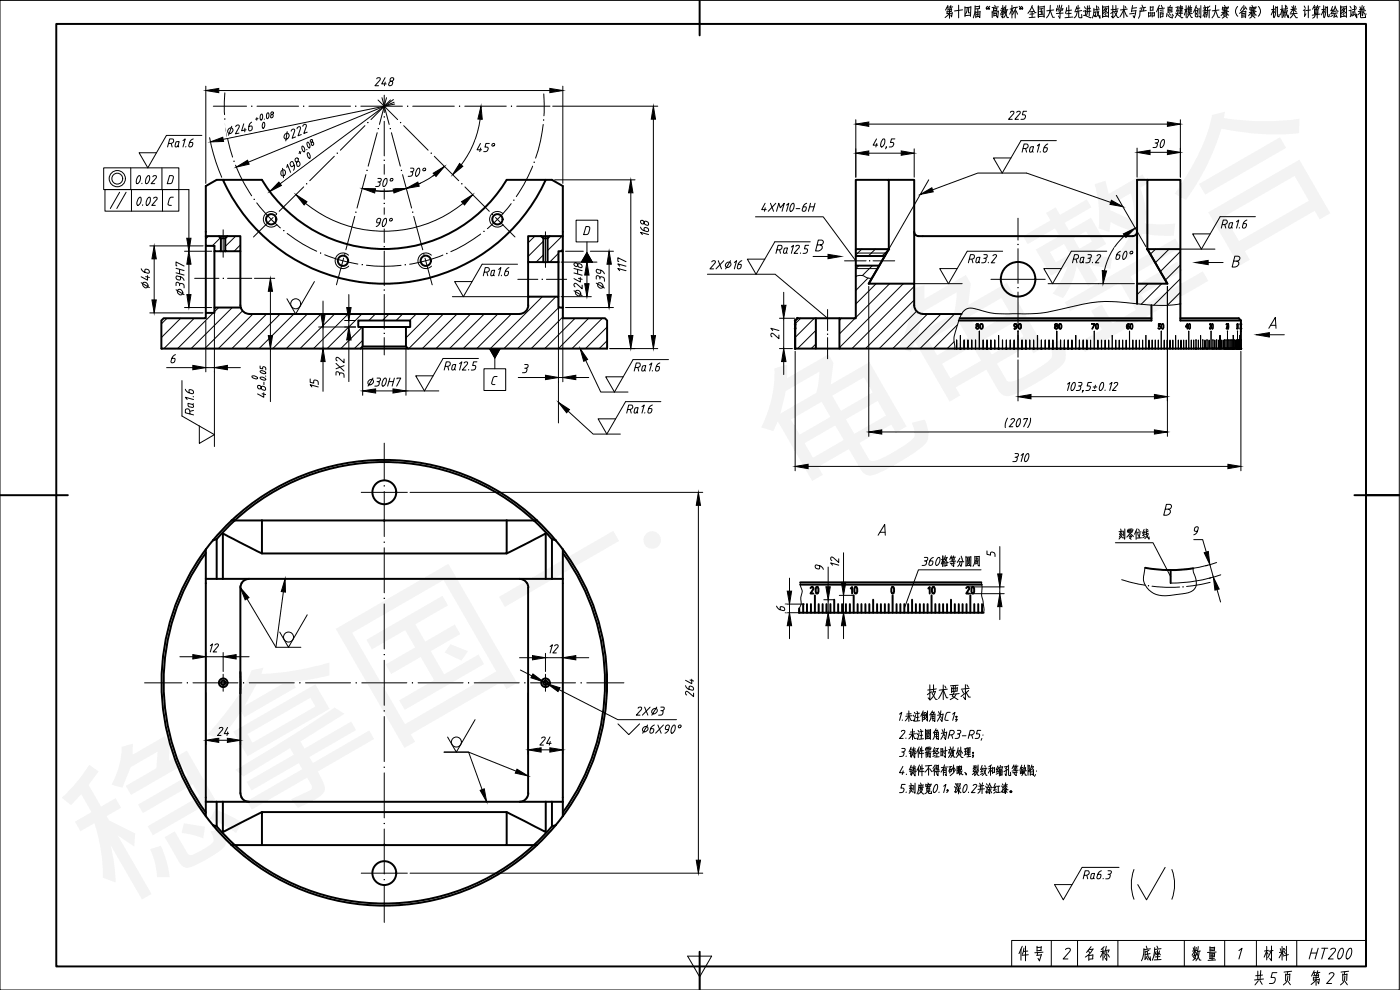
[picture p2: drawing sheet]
<svg xmlns="http://www.w3.org/2000/svg" width="420mm" height="297mm" viewBox="0 0 420 297" stroke-linecap="round" stroke-linejoin="round" font-family="sans-serif">
<defs><g id="words">
<text font-size="47.6" x="33.1" y="270.5" transform="rotate(-30 33.1 270.5)">稳拿国一·龟龟整合</text>
<text font-size="34.4" x="326" y="279.4">( )</text>
<g font-size="8.4">
<text x="276.9" y="211.3">技术要求</text>
<text x="304.4" y="289.6">件 号</text>
<text x="341.5" y="289.6">底座</text>
<text x="378.2" y="289.6">材 料</text>
</g>
<g font-size="7.9">
<text x="324.6" y="289.3">名 称</text>
<text x="356.7" y="289.6">数 量</text>
</g>
<g font-size="7.5">
<text x="282.6" y="6.7">第十四届“高教杯”全国大学生先进成图技术与产品信息建模创新大赛（省赛） 机械类 计算机绘图试卷</text>
<text x="111.1" y="57.5">30°</text>
<text x="121" y="54.7">30°</text>
<text x="182.7" y="88.2" transform="rotate(-90 182.7 88.2)">39</text>
<text x="240.6" y="180.3">20</text>
<text x="252.2" y="180.3">10</text>
<text x="263.5" y="180.3">0</text>
<text x="275.5" y="180.3">10</text>
<text x="287.5" y="180.3">20</text>
</g>
<g font-size="6.6">
<text x="334.4" y="163">刻零位线</text>
<text x="275.5" y="171.1">360格等分圆周</text>
<text x="391.6" y="288.9">HT200</text>
</g>
<g font-size="5.7">
<text x="289.3" y="80.1">Ra3.2</text>
<text x="320.7" y="80.1">Ra3.2</text>
<text x="175.7" y="90" transform="rotate(-90 175.7 90)">24H8</text>
<text x="189.8" y="215.9">2X 3</text>
<text x="191.6" y="221.2">6X90°</text>
<text x="323.8" y="264.9">Ra6.3</text>
</g>
<g font-size="5.3">
<text x="49" y="45.2">Ra1.6</text>
<text x="365.1" y="69.5">Ra1.6</text>
</g>
</g></defs>
<g fill="none" stroke="#000" stroke-width=".59">
<path d="M66.9 54h11.7a42.9 42.9 0 0 0 73.5 0h11.7a53.2 53.2 0 0 1-48.5 31.1 53.2 53.2 0 0 1-48.4-31.1zM66.9 54h-1.9l-3.2 1.8v15.1M163.8 54h1.9l3.2 1.8v15.1M266.7 54h7.7v31.1M344.3 54h-3.1v31.1M61.8 70.9h3.9l.6 .6v3.9h-2v-1.6h-2.5zM61.8 73.8v20.1M64.3 75.4v16.9M65.7 70.9h2.5M66.3 75.4h1.3M66.3 71.5h1.3M67.6 71.5l.6-.6h3.9v4.5h-4.5z"/>
<path d="M72.1 75.4l.1 16.9h-7.9v1.6h-2.5v1.6h-12.7l-.7 .7v8.4h59.8l.6-.6v-5.9h-1.3v-1.9h15.6v1.9h-1.3v5.9l.7 .6h59.7v-8.4l-.6-.7h-12.7v-3.2h-1.3v-3.3h-9.1v2.6M158.5 78.6v10.4M158.5 70.9h3.9l.7 .6v7.1h-4.6zM162.4 70.9h2.6M163.1 78.6h1.2M163.1 71.5h1.2M164.3 71.5l.7-.6h3.9v4.5h-1.3v3.2h-3.3zM167.6 78.6v10.4M168.9 75.4v16.9M256.8 74.7v-20.7h9.9v20.7l-6 10.4M256.8 76.8h8.7M256.8 79.7h7.1"/>
<path d="M274.4 69.5l.5 1.1a2.3 2.3 0 0 0 2 .3h61.8a2.48 2.48 0 0 0 2-.3l.5-1.1M354.2 74.7v-20.7h-9.9v20.7l6.1 10.4M72.3 92.2a2.6 2.6 0 0 0 2.5 2M74.8 94.2h81.1M108.8 98.1h13M158.5 91.6a2.6 2.6 0 0 1-2.6 2.6M238.6 96.2l.7-.7h5.6v9.1h-6.3zM238.6 96.2v8.4M238.6 97.3v1.3zM239.3 95.5l-.7 .7M244.9 95.5h7M260.7 85.1h13.7v6.5a2.6 2.6 0 0 0 2.6 2.6"/>
<path d="M260.7 85.1l6-10.4h-9.9v20.8h-4.9v9.1h109.7M276.9 94.2h11.7M288 95.5h57.6M341.2 91.2v-6.1h9.2l-6.1-10.4h9.9v21.5h18.2M345.6 91.6v4.6h-57.9M354.2 95.5h17.6l.6 .7M372.4 98.7v5.9h-10.7M372.4 97.1v.2M372.4 97.1v1.6v-.1M372.4 97.3v1.3M372.4 96.2v.9M108.2 104.6h14.3"/>
<path d="M108.8 104h13M244.9 104.6h7M361.6 104.6h.1M69.5 156.2h45.8M69.5 156.2l-5.6 5.9M69.5 156.2a66.9 66.9 0 0 1 91.7 0M78.6 156.2v9.9h73.5v-9.9M115.3 156.2l.1 .1zM115.4 156.2h45.8M161.2 156.2l5.6 5.9M61.8 164.8v80.1M61.8 173.7h107.1"/>
<path d="M61.8 165.9a66.2 66.2 0 0 0 0 77.9M61.8 164.8a66.9 66.9 0 0 0 0 80.1M63.9 162.1l-2.1 2.7M65 161.8v11.9M72.1 176.3v61.7M72.5 175l-.3 1.3M74.8 173.7l-1.3 .3-1 1M78.6 166.1l-11.7-6.1v13.7M152.1 166.1l11.7-6.1v13.7M155.9 173.7a2.71 2.71 0 0 1 2.6 2.6M158.5 176.3v61.7M165.7 161.8v11.9"/>
<path d="M166.8 162.1l2.1 2.7M166.8 162.1l-1.1-.3a66.2 66.2 0 0 0-100.7 0l-1.1 .3M168.9 164.8a66.9 66.9 0 0 1 0 80.1M168.9 165.9a66.2 66.2 0 0 1 0 77.9M168.9 164.8v80.1M240.2 174.7h54.3M240.2 175.4h54.4M244.6 178.6v5.2M250.4 179.9v3.9M256.2 178.6v5.2M262 179.9v3.9M267.9 178.6v5.2"/>
<path d="M273.7 179.9v3.9M279.6 178.6v5.2M285.4 179.9v3.9M291.2 178.6v5.2M343.7 170.4a42.9 42.9 0 0 0 14.4 .1M351.3 171.1v3.8M239.7 183.8h55.5M239.9 182.5v1.3M241 181.3v2.5M242.2 181.3v2.5M243.4 181.3v2.5M245.7 181.3v2.5"/>
<path d="M246.9 181.3v2.5M248 181.3v2.5M249.2 181.3v2.5M251.5 181.3v2.5M252.7 181.3v2.5M253.9 181.3v2.5M255.1 181.3v2.5M257.4 181.3v2.5M258.5 181.3v2.5M259.7 181.3v2.5M260.9 181.3v2.5M263.2 181.3v2.5"/>
<path d="M264.4 181.3v2.5M265.6 181.3v2.5M266.7 181.3v2.5M269.1 181.3v2.5M270.2 181.3v2.5M271.4 181.3v2.5M272.5 181.3v2.5M274.9 181.3v2.5M276.1 181.3v2.5M277.2 181.3v2.5M278.4 181.3v2.5M280.7 181.3v2.5"/>
<path d="M281.9 181.3v2.5M283 181.3v2.5M284.2 181.3v2.5M286.6 181.3v2.5M287.7 181.3v2.5M288.9 181.3v2.5M290.1 181.3v2.5M292.4 181.3v2.5M293.6 181.3v2.5M294.7 181.3v2.5M72.1 201.6v6.5M72.2 238l.3 1.3"/>
<path d="M72.5 239.3l1 1 1.3 .3M158.5 238a2.64 2.64 0 0 1-2.6 2.6M61.8 240.6h107.1M61.8 244.9l2.1 2.7M63.9 247.6l1.1 .3a66.2 66.2 0 0 0 100.7 0l1.1-.3M65 240.6v7.3M66.9 240.6v9.1l11.7-6M69.5 253.6h9.1M115.3 253.6h-36.7v-9.9h73.5v9.9l-36.8-.2 .1 .2M152.1 253.6h9.1M163.8 240.6v9.1l-11.7-6M165.7 240.6v7.3"/>
<path d="M166.8 247.6a66.9 66.9 0 0 1-102.9 0M168.9 244.9l-2.1 2.7"/>
<circle cx="81.4" cy="65.8" r="1.55"/>
<circle cx="102.9" cy="78.2" r="1.55"/>
<circle cx="127.8" cy="78.2" r="1.55"/>
<circle cx="149.3" cy="65.8" r="1.55"/>
<circle cx="305.5" cy="83.8" r="5.2"/>
<circle cx="115.3" cy="147.7" r="3.6"/>
<circle cx="67" cy="204.9" r="1.29"/>
<circle cx="67" cy="204.9" r=".66"/>
<circle cx="163.7" cy="204.9" r="1.29"/>
<circle cx="163.7" cy="204.9" r=".66"/>
<circle cx="115.3" cy="262" r="3.6"/>
</g>
<g fill="none" stroke="#000" stroke-width=".3">
<path d="M0 .1h419.9v296.9h-419.9zM61.8 25.9v29.1M65.7 27.2h99.3M68.6 38.7l.2-.2a.78 .78 0 0 1 1.2 .3 .78 .78 0 0 1-.6 1.1 .74 .74 0 0 1-1.1-.2 .74 .74 0 0 1 .3-1zM69.6 37.9l-1 2.7M70.7 38l.5-.5 .6 .2-.1 .6-1 1.9 1-.3M73.2 37.2l-.7 2 1.4-.3M73.5 38.5l-.1 1.1M75.5 36.6l-.3 .3a2.36 2.36 0 0 0-.5 2.3h.4l.6-.5-.1-.9-.8 .1M77.1 35.3l-.1 .8M77.4 35.6l-.7 .2M78.3 34.4l.2-.2a1.05 1.05 0 0 1-.3 1.8l-.1-.9z"/>
<path d="M79 36.8l.1-.1a1.02 1.02 0 0 1-.3 1.7l-.1-.8zM79.3 35.7v.1M80.2 33.9h.2a.99 .99 0 0 1-.3 1.6l-.1-.8zM81.4 33.7l-.1 .5a.53 .53 0 0 1 .7 .6 .53 .53 0 0 1-.8 .4 .8 .8 0 0 1 .7-1l.1-.6zM86.2 39.5l-.4 2.8M87.4 39.4l.4-.6h.5l.1 .6-.7 2.1 1-.4M89.2 38.6l.3-.5h.6l-.6 2.7 .9-.4M90.9 37.9l.4-.5h.6v.6l-.7 2 1-.3M113.1 23.7l.5-.4 .5 .3-.1 .5-1.5 1.6h1.1M115.6 23.3l-1 1.9h1.3M115.6 24.6l-.2 1.1M117.3 23.4l-.2 .7 .5 .4a.72 .72 0 0 1 0 1 .72 .72 0 0 1-1 0 1.16 1.16 0 0 1 1.3-1.3l.3-.7z"/>
<path d="M118.1 29.9l-34 25.2M118.3 30.7l-43.8 18M118.4 31.2l-51.4 10.6M144.1 35.8a29.2 29.2 0 0 1-5.7 13.7M165.9 31.9h31.5M168.9 25.9v29.1M196.1 35.8v64.9M256.8 35.9v17.3M260.7 37.2h89.7M303.2 33.7l.6-.3 .5 .2-.2 .6-1.4 1.6h1.1M305.1 33.7l.5-.3 .6 .2v.4l-1.6 1.8h1M308.1 33.4h-1l-.3 1h.7l.3 .6-.5 .8h-.9"/>
<path d="M354.2 35.9v17.3M31.1 50.4h22.6v6.5h-22.6zM31.5 56.9h22.2v6.5h-22.2zM35.9 57.7l-2.8 4.9M37.8 57.7l-2.7 4.9M39.2 50.4v6.5M39.5 56.9v6.5M41.6 52.7h.2a1.62 1.62 0 0 1-.4 2.4h-.2a1.15 1.15 0 0 1-.1-1.7zM41.7 59.4l.3-.2a1.62 1.62 0 0 1-.4 2.3l-.2 .1a1.54 1.54 0 0 1 .3-2.2zM42.6 55l-.1 .1M44.2 52.9l.5-.2a1.8 1.8 0 0 1-.8 2.4 1.69 1.69 0 0 1 .3-2.2zM44.6 59.3l.3-.1a1.81 1.81 0 0 1-.8 2.4 1.92 1.92 0 0 1 .5-2.3z"/>
<path d="M45.9 53l.5-.3 .5 .2-.1 .6-1.5 1.6h1.1M46.1 59.5l.5-.3 .6 .3-.1 .3-1.5 1.8h1M48.6 50.4v6.5M48.8 56.9v6.5M50.9 52.7l1.1 .2-.3 1.7-.4 .5h-1.1zM52 59.2l-.9 .1-.7 1.9 .3 .3 .7 .1M53.7 56.9h3v14.6M62.9 41.3l1.9 7.2 1.7 4.7M84.4 51.4l.3-.3a.84 .84 0 0 1 1 .5 .84 .84 0 0 1-.4 1 .79 .79 0 0 1-1-.2 .79 .79 0 0 1 .1-1zM84.8 50.5l.3 2.8M85.6 40.2l.3-.2a.78 .78 0 0 1 .9 .5 .78 .78 0 0 1-.4 1 .77 .77 0 0 1-1.1-.1 .77 .77 0 0 1 .3-1.2zM86.1 50.2l.2-.8 .9 2.3"/>
<path d="M88.3 49.6l-.7 .4-.6-.7 .5-.8 .4 .2a2 2 0 0 1 .2 2.4M88.6 47.6a.63 .63 0 0 0 .1 .9 .63 .63 0 0 0 .9-.1 .75 .75 0 0 1 .5 .9 .75 .75 0 0 1-.9 .6 1.15 1.15 0 0 1 .3-1.7l-.2-.8zM89.9 45.4l.3 .7M90.3 45.5l-.6 .5M90.7 43.9a.99 .99 0 0 1 .4 1.6l-.5-.9zM92.1 44.8v.1M92.2 42.7a1.03 1.03 0 0 1 .5 1.7l-.5-1zM92.3 45.8a1.06 1.06 0 0 1 .5 1.7l-.6-.9zM93.2 42a.44 .44 0 0 0 0 .6 .44 .44 0 0 0 .7 0 .56 .56 0 0 1 .3 .6 .56 .56 0 0 1-.5 .4 .73 .73 0 0 1 .1-1.2l-.2-.5zM133.4 49.9a25.6 25.6 0 0 1-24.7 6.6M144.2 43l-1 1.9h1.3M144.3 44.4l-.3 1.1"/>
<path d="M146.9 43h-1.1l-.3 1.1h.7l.3 .5-.3 .7-1 .2M147.7 43.3a.41 .41 0 0 1 .7-.2 .41 .41 0 0 1-.2 .7l-.5-.1zM166.5 54h24.1M189.3 57.9v42.8M260.7 46h9.8M263.1 41.7l-1.1 1.8h1.4M263.1 43l-.3 1.1M265 41.7h.3a1.74 1.74 0 0 1-.8 2.4 2.11 2.11 0 0 1 .5-2.4zM266 44.2v-.2l-.2 .6M268.6 41.7h-1.1l-.2 1h.6l.3 .6-.5 .7-.8 .1M274.4 44.6v8.6M278.7 54l-12 20.7"/>
<path d="M279.9 57l13.6-5.1h14.6l25.2 8.8M335 58.6l8.9 15.4M341.2 44.4v8.8M345.1 45.7h5.3M346.7 42.9l.6 .2-.1 .8a.93 .93 0 0 1-1.2 .4M346.7 41.9h.7a.58 .58 0 0 1 .2 .7 .58 .58 0 0 1-.6 .3M348.8 42.1l.3-.2a1.62 1.62 0 0 1-.4 2.3l-.2 .1a1.15 1.15 0 0 1-.1-1.7zM42.8 61.5v.1M45 73.8h16M46.3 77.7v12.3M53.1 79.8l-.3-.1v-1.1l2.4 1.2M55.4 75.4h8.1"/>
<path d="M56.7 79.3v9.1M62.6 70.9l-.8 .8M66.2 71.3l-2.5 2.5M66.3 75.3l-.1 .1M67 68.9v8.3M70.7 70.9l-3.1 3M72.1 73.5l-1.8 1.9M83 64.1a2.35 2.35 0 0 0-3.3 0 2.35 2.35 0 0 0 .1 3.4 2.35 2.35 0 0 0 3.3-.1M91.7 61a37.6 37.6 0 0 0 47.3 0M104.6 76.6a2.35 2.35 0 0 0-3.3 0 2.35 2.35 0 0 0 0 3.3 2.35 2.35 0 0 0 3.3-.1M114 66.9l-.8-.1v-.9a.63 .63 0 0 1 1.1-.1v.1a2.07 2.07 0 0 1-1.4 2.1M115.3 65.7l.5-.2a1.81 1.81 0 0 1-.8 2.5 1.76 1.76 0 0 1 .3-2.3z"/>
<path d="M117 65.7l.1-.1a.39 .39 0 0 1 .6 .1 .39 .39 0 0 1-.2 .6l-.5-.1zM129.4 76.6a2.35 2.35 0 0 0-3.3 0 2.35 2.35 0 0 0 .1 3.3 2.35 2.35 0 0 0 3.3-.1M150.9 64.1a2.35 2.35 0 0 0-3.3 0 2.35 2.35 0 0 0 .1 3.4 2.35 2.35 0 0 0 3.3-.1M160.5 70.9l-2 1.9M163.1 76.5l-2.2 2.1M163.1 72.4l-4.6 4.5M163.7 69.5v10.7M167.6 76.2v50.7M167.6 76l-2.6 2.6M168.4 78.6h10.8M168.7 70.9l-4.4 4.3M168.9 76.2v38.3"/>
<path d="M168.9 74.7l-.7 .7M169.7 75.4h5.3M172.9 66.1h6.5v6.5h-6.5zM176.1 75.8l1.7 2.8h-3.3zM176.1 72.6v3.2M177.2 75.4h6.9M185.7 78.5l-.3-.1v-1.1l2.5 1.2M186 79.9l-.6-.7 2.5 .7M192.2 68.1l.2 .4a2.39 2.39 0 0 0 2.1 .9l.1-.7-.8-.4-.4 .1-.1 .8M192.3 66.2a.64 .64 0 0 0 .4 1 .64 .64 0 0 0 .8-.8 .8 .8 0 0 1 .9 .2 .8 .8 0 0 1 .1 .9 1.1 1.1 0 0 1-1.3-1.1l-.4-.3zM192.8 70.4l-.6-.7 2.4 .7M213.6 78.6l.6-.4 .5 .3-1.6 2.2h1.1"/>
<path d="M215.6 78.2l.9 2.5M217.2 78.2l-2.3 2.5M217.9 79a.76 .76 0 0 1 1.3-.2 .76 .76 0 0 1-.3 1.2 .71 .71 0 0 1-1 .1 .71 .71 0 0 1 0-1.1zM219.2 78.2l-1.4 2.5M220.4 78.8l.7-.6-.7 2.5M222.6 78.2l-.3 .1a2.31 2.31 0 0 0-1 2.2l.2 .2a.81 .81 0 0 0 .8-.5 .81 .81 0 0 0-.1-.9h-.6M226.7 65.1h20.4l9.7 13.2M229.6 61l-1 1.9h1.4M229.7 62.3l-.3 1.1M231.2 61l1 2.4M232.8 61l-2.3 2.4M233 63.4l.7-2.4 .5 1.3 1.2-1.3-.7 2.4"/>
<path d="M236.1 61.5l.6-.5-.6 2.4M237.7 61.2l.3-.2a1.62 1.62 0 0 1-.4 2.4h-.2a1.49 1.49 0 0 1 .3-2.2zM238.9 62.6h1.1M242.1 61l-.3 .1a2.39 2.39 0 0 0-1 2.2l.9-.1 .3-.6-.1-.5-.8-.1M243 62h1.3M243.2 61l-.6 2.4M244 76.9h4.5M244.6 61l-.7 2.4M245.3 73.5h1.1a.73 .73 0 0 0 .7-.7 .73 .73 0 0 0-.6-.8h-.9l-.8 3.3a1.82 1.82 0 0 0 2-.8v-.6l-.6-.4M256.8 75.9h9.2M257.7 79.7l-.9 .9h6.6M258.6 74.7l-1.8 1.8"/>
<path d="M261.8 79.7l-3 3M262.7 74.7l-2.1 2.1M266.7 74.9l-2 1.9M336.3 75.4l-.4 .2a2.18 2.18 0 0 0-1 2.1l.3 .1a.81 .81 0 0 0 .8-.4 .81 .81 0 0 0-.2-.9h-.6M337.5 75.6l.4-.2a1.49 1.49 0 0 1-.8 2.4 2.18 2.18 0 0 1 .4-2.2zM337.5 70.7a19.6 19.6 0 0 0-6.1 10.5M339.2 75.6l.1-.1a.39 .39 0 0 1 .6 .1 .39 .39 0 0 1-.2 .5h-.6zM346.8 74.7l-1.6 1.6M350.9 74.7l-4.2 4.2M354.2 74.7h10.4M354.2 75.5l-6 6M354.2 79.5l-4.5 4.6"/>
<path d="M362.6 78.8h4.5M370.3 78.3h1.1a.78 .78 0 0 0 .7-.5 .78 .78 0 0 0-.2-.8l-1.3-.1-.8 3.2 1.1-.1a1.02 1.02 0 0 0 .7-1.5l-.4-.2M42.4 80.6l.1 .4a2.27 2.27 0 0 0 2.2 .9l.1-.2a.81 .81 0 0 0-.4-.8 .81 .81 0 0 0-.9 .1v.6M42.4 84.8l2.4 1.5M42.9 84.9a.88 .88 0 0 1 1.4 .2 .88 .88 0 0 1-.6 1.3l-.8-.7zM43.7 83l1.1 .3M44.3 82.7v1.4l-1.9-1.1M45 93.9h16M50.1 95.5l-1.7 1.7M52.8 86.9l2.4 1.5M52.8 80.5l2.4 .7M52.8 81.9l2.4 .6"/>
<path d="M53.5 86.9a.89 .89 0 0 1 1.2 .4 .89 .89 0 0 1-.5 1.2 .98 .98 0 0 1-.9-.6 .98 .98 0 0 1 .2-1zM53.9 85.4a.57 .57 0 0 0-.4-.7 .57 .57 0 0 0-.7 .3v.7M53.9 80.8v1.3M53.9 85.7l.3-.7 .7 .2 .3 .3v.9M54.2 83.1l-.2 .9-.8-.1a.65 .65 0 0 1-.1-1.1h.1a2.07 2.07 0 0 1 2 1.3M54.2 95.5l-5.8 5.8M55.4 92.3h8.1M58.3 95.5l-9.1 9.1M61.8 96.3v15.3M64 93.9l-10.7 10.7M64.3 93.1v40.9M65.6 92.3l-1.3 1.2"/>
<path d="M69.7 92.3l-12.3 12.3M72.8 93.3l-11.3 11.3M75.9 94.2l-10.4 10.4M76.4 83.5h6.1M80 94.2l-10.4 10.4M81.2 87.4v13.3M84.1 94.2l-10.4 10.4M88.2 94.2l-10.4 10.4M92.2 94.2l-10.3 10.4M95.6 98.1h11.1M96.4 94.2l-10.5 10.4M96.9 90.3v3.9"/>
<path d="M96.9 98.1v6.5M100.4 94.2l-10.4 10.4M103.4 96.2h3.3M104.5 94.2l-10.4 10.4M104.7 88.4v3.9M104.7 96.2v1.9M108.6 94.2l-10.4 10.4M108.8 98.1l-6.5 6.5M112.6 94.2l-1.9 2M116.8 94.2l-2 2M120.8 94.2l-1.9 2M124.9 94.2l-2 2"/>
<path d="M129 94.2l-7.2 7.2M133.1 94.2l-10.4 10.4M135.8 89h22.7M137.2 94.2l-10.5 10.4M141.2 94.2l-10.3 10.4M145.3 94.2l-10.4 10.4M149.4 94.2l-10.4 10.4M153.5 94.2l-10.4 10.4M158.7 89l-.2 .2M162.8 89l-15.6 15.6M166.8 89l-15.5 15.6M167.7 92.3l-12.4 12.3"/>
<path d="M168.4 89h9.1M168.9 95.1l-9.5 9.5M169.7 92.3h14.4M172.6 95.5l-9.1 9.1M176.7 95.5l-9.1 9.1M180.8 95.5l-9.1 9.1M182.2 98.1l-6.5 6.5M186 81.2l-.6-.7 2.5 .7M212.3 82.3h20.3l15.8 13.2M231.9 99.2l-.5-.7 2.4 .7M233.9 95.5h4.6M235.2 87.7v3.9"/>
<path d="M235.2 95.5v9.1M240.3 95.5l-1.7 1.6M244.4 95.5l-5.8 5.7M244.9 99.1l-5.5 5.5M252.5 95.5l-.6 .6M256.6 95.5l-4.7 4.7M256.8 82.9l1.3-.3 1.2 .2a2.97 2.97 0 0 0 2.4 .7M257 82.9l-.2 .1M260.5 83.4l-3.7 3.8M260.7 85.9v45M262.9 85.1l-6.1 6.1M267 85.1l-10.2 10.2"/>
<path d="M271.1 85.1l-19.2 19.2M274.4 85.1h14.4M274.4 85.9l-18.7 18.7M274.4 90l-14.6 14.6M275.1 93.4l-11.2 11.2M278.3 94.2l-10.4 10.4M282.4 94.2l-10.4 10.4M286.5 94.2l-10.4 10.4M287.4 97.4l-7.2 7.2M293 97.2a.45 .45 0 0 1 .7 0 .45 .45 0 0 1-.1 .7 .5 .5 0 0 1 .2 .7 .5 .5 0 0 1-.8 0 .5 .5 0 0 1 .1-.7l-.2-.4zM293.2 97.9l-.3 .4 .5 .4M293.2 97.9l-.1 .5 .3 .2"/>
<path d="M293.2 97.9l.5 .3-.1 .3-.2 .1 .3-.3zM293.4 97.1l-.5 .2 .3 .6M293.4 97.2l.3 .3-.2-.3-.4 .3 .4 .3M293.7 97.5l-.2 .3zM293.9 99.4l.1 5.2M293.9 99.4v5.2zM294.2 97.3l.1-.2a.78 .78 0 0 1 .8 .8 .78 .78 0 0 1-.8 .8l-.2-.4zM294.6 97.3l.3 .1v.5M294.6 97.1a.96 .96 0 0 0 0 1.6M294.9 97.9l-.2-.6a.68 .68 0 0 0-.5 .6 .68 .68 0 0 0 .4 .7M294.9 97.9v.5l-.3 .2zM297.4 83.8h16.3"/>
<path d="M304.4 97.2l.2-.1a.83 .83 0 0 1 .7 .9 .83 .83 0 0 1-.9 .7v-.2l.6-.1 .1-.4a.53 .53 0 0 1-.7-.1 .53 .53 0 0 1 0-.7zM304.4 98.5l.2 .2M304.8 97.3l.2 .1M304.8 97.1a.55 .55 0 0 0-.5 .5 .55 .55 0 0 0 .5 .6M305 97.4l.1 .4zM305 97.4a.33 .33 0 0 0-.5 0 .33 .33 0 0 0 .1 .5h.5h-.3M305.1 98l-.5 .6M305.1 97.8h.1M305.5 97.6v.6M305.6 97.3l.2-.2a.78 .78 0 0 1 .7 .8 .78 .78 0 0 1-.7 .8l-.3-.4zM305.8 97.4v1l.2 .2-.2-.2zM306 97.1a.96 .96 0 0 1 0 1.6"/>
<path d="M306 97.3l-.2 .1 .1-.1a.66 .66 0 0 1 .5 .6 .66 .66 0 0 1-.4 .7M314.5 85.1h25.9M316.5 97.3a.47 .47 0 0 1 .7-.2 .47 .47 0 0 1 0 .8 .5 .5 0 0 1 .1 .7 .5 .5 0 0 1-.7 0 .5 .5 0 0 1 .1-.7zM316.6 98.3l.3 .3zM316.6 98.3l.2-.4 .3 .1 .1 .4-.3 .2M316.7 97.4l.5-.1-.1 .5-.4-.2zM316.8 97.9l-.1 .4M316.9 97.2l-.2 .3 .3 .3M316.9 97.1l.5 .2-.2 .6 .3 .4-.6 .4M317.1 99.4h.1M317.2 99.4l-.1 5.2zM317.8 97.3l.1-.2a.82 .82 0 0 1 .8 .8 .82 .82 0 0 1-.6 .8l-.4-.4z"/>
<path d="M317.8 97.9l.3 .7-.2-.2zM317.9 97.4l-.1 .5zM317.9 97.4l.1-.1a.66 .66 0 0 1 .5 .6 .66 .66 0 0 1-.4 .7M318.1 97.3l-.2 .1M318.1 97.1a.96 .96 0 0 1 0 1.6M327.6 97.1h.9l-.6 1.6h-.2l.7-1.4h-.8zM328.4 99.4h.1M328.4 99.4v5.2M328.5 97.1l-.7 1.6M328.5 97.4h.1M328.9 97.9l.2-.6a.8 .8 0 0 1 0 1.3M328.9 97.9l.2 .7"/>
<path d="M328.9 97.9l.3 .7M329 97.1a.83 .83 0 0 1 .7 .8 .83 .83 0 0 1-.5 .8l-.4-.4zM329.2 97.3l-.3 .6M329.2 97.1a1 1 0 0 1 0 1.6M338.2 97.9l.1 .6-.1-.6M338.2 97.4l.6-.3v.2l-.4 .1-.2 .4 .2-.1a.48 .48 0 0 1 .6 .3 .48 .48 0 0 1-.3 .6 .48 .48 0 0 1-.6-.2zM338.5 97.9h-.3a.34 .34 0 0 1 .5 .2 .34 .34 0 0 1-.4 .4l.2 .1M338.5 97.7a.56 .56 0 0 1 .4 .5 .56 .56 0 0 1-.4 .5M338.7 97.1l.1 .2M338.7 97.3l-.4 .1-.1 .4M338.8 97.1h.1M339 99.4h.1"/>
<path d="M339 99.4v5.2M339.3 97.3h.2a.8 .8 0 0 1 0 1.3l-.2-.2zM339.3 97.1a.84 .84 0 0 1 .8 .8 .84 .84 0 0 1-.5 .8l-.5-.4zM339.5 97.1a1.06 1.06 0 0 1 0 1.6M339.6 97.3a.97 .97 0 0 0 0 1.3M344.6 85.1l-3.4 3.3M347.6 98.5l.3 .1M347.6 97.9h.3M347.6 97.1h.8v.2h-.6v.4a.5 .5 0 0 1 .5 .6 .5 .5 0 0 1-.7 .4v-.2a.33 .33 0 0 0 .5-.1 .33 .33 0 0 0-.2-.5h-.3zM347.7 98.5h.1M347.8 97.3v.4M347.9 97.7a.53 .53 0 0 1 .4 .5 .53 .53 0 0 1-.4 .5"/>
<path d="M348.3 97.1v.2M348.5 99.4h.1M348.5 99.4v5.2M348.7 85.1l-6.2 6.2M348.7 97.3h.1a.87 .87 0 0 1 0 1.3l-.2-.2zM348.7 97.1a.86 .86 0 0 1 .7 .8 .86 .86 0 0 1-.5 .8l-.3-.2-.1-.6zM348.9 97.1a1.23 1.23 0 0 1 0 1.6M348.9 97.3a.97 .97 0 0 0 0 1.3M350.4 85.9v45M354.2 91.2a40.3 40.3 0 0 1-13.6-.1 41.2 41.2 0 0 0-18 .7l-4.8 1.1a54.8 54.8 0 0 1-15.1 1.3 27.9 27.9 0 0 1-10.8-1.7 3.5 3.5 0 0 0-3.9 3l-.9 2.8a8.6 8.6 0 0 0-.5 5.9v.4M354.2 83.6l-8 8M354.2 87.7l-3.9 3.9"/>
<path d="M356.2 97.4l.1 .6h-.5zM356.3 97.4l-.4 .6M356.3 97.1l.2 .9-.1 .7-.1-.5h-.5zM356.3 97.1v.9M356.3 98h.1M356.4 98.2l-.1 .5M356.4 98v.2M356.7 99.4h.1M356.7 99.4v5.2M356.8 97.3h.1a.87 .87 0 0 1 0 1.3l-.2-.2zM356.8 97.1h.2a1.23 1.23 0 0 1 0 1.6l-.3-.4zM356.9 97.1a1.36 1.36 0 0 1 0 1.6"/>
<path d="M357 97.3l-.2 .3 .2 1M363 98.5l.2 .1M363.1 97.1l.4 .2-.2 .5a.47 .47 0 0 1 .2 .6 .47 .47 0 0 1-.5 .3v-.3l.1 .1a.41 .41 0 0 0 .3-.3 .41 .41 0 0 0-.2-.4l.2-.3-.2-.2-.1 .1zM363.2 97.1l.2 .3M363.2 97.3h-.1M363.2 97.8h.1M363.3 97.2h.1M363.3 97.6l.1 .5M363.3 97.9h.2M363.4 98.3l-.2 .4M363.4 99.4h.1M363.4 99.4v5.2"/>
<path d="M363.6 97.4l.2-.1a.88 .88 0 0 1-.1 1.3l-.1-.1M363.8 97.1l.2 .2M363.9 97.1a1.54 1.54 0 0 1 0 1.6 1.54 1.54 0 0 1 0-1.6zM363.9 97.3v1.3M364 98.5l-.2 .2M368 98.5h.1M368 97.3h.1M368 97.3h.2M368.1 97.1l.1 .2M368.2 98.1h.1M368.2 97.1a1.33 1.33 0 0 1-.1 1.4l.3 .2h-.4l.3-.9v-.5l-.3 .1zM368.2 97.9h.1"/>
<path d="M368.3 98.5v.2M368.4 99.4v5.2zM368.5 97.3l.2 .6-.2 .7M368.6 97.1v1.6M368.6 97.1h.1a1.37 1.37 0 0 1-.2 1.6zM371.3 97.1v1.6zM371.3 98.6l-.1 .1M371.4 99.4v5.2zM371.4 97.3l.1 1.3zM371.5 97.1v1.6zM380.8 98.5l1.9-3.3 .2 3.3M381.3 97.6h1.6"/>
<path d="M49.4 104.6h33.1M50 110.3h7.9M52.7 106.4l-.4 .1a2.4 2.4 0 0 0-.9 2.2l.2 .2a.81 .81 0 0 0 .8-.5 .81 .81 0 0 0-.1-.9h-.7M61.8 110.3h2.5M68.2 110.3h3.9M75.7 112.8a1.07 1.07 0 0 1 1.5 .8h-.7a.66 .66 0 0 1-.8-.8zM77.5 115.6a.61 .61 0 0 0 .2 1.1 .61 .61 0 0 0 .8-.7 .8 .8 0 0 1 .9 .1 .8 .8 0 0 1 .2 .9 1.05 1.05 0 0 1-1.4-1.1zM78.1 111.4a1 1 0 0 1 1.6 .7l-1.1-.2zM78.1 109.8v.7l.7 .2v-.5l.4-.2 .5 .3 .1 .7M78.1 113.2a1.07 1.07 0 0 1 1.6 .8h-.7a.68 .68 0 0 1-.9-.8zM78.7 118.1l1 .3M79.2 117.8v1.4l-1.9-1"/>
<path d="M79.2 114.7v.7M79.7 112.8l.1 .1M81.2 104.6v15.9M93.1 113.7v1l1 .3v-.7l.6-.3 .8 .5v.9M93.6 116.1l-.5-.7 2.4 .7M95.6 104.6h11.8M96.9 108.5v8.9M100.8 109l2.5 2.3M101.9 112.6l.2-.7 .8 .1 .3 .3 .1 .9M101.9 112.2a.58 .58 0 0 0-.4-.6 .58 .58 0 0 0-.7 .2v.8M103.3 107.7v1.1l-1.7-1.4-.5-.2-.3 .5 .4 .6M103.3 109.7l-2.5 .9"/>
<path d="M104.7 102v12.5M108.8 104.8v13.8M108.8 102.1l-2.5 2.5M110.9 114l.2-.1a.7 .7 0 0 1 1 .3 .7 .7 0 0 1-.4 1 .74 .74 0 0 1-1.2 0 .74 .74 0 0 1 .4-1.2zM111.9 113.4l-1.5 2.5M112.7 117.3h5.2M113.2 114.5l.6 .1-.1 .9-.3 .3-.9 .1M113.2 113.4h.7a.58 .58 0 0 1 .2 .7 .58 .58 0 0 1-.6 .4M115.3 113.6l.3-.2a1.57 1.57 0 0 1-.4 2.4l-.2 .1a1.53 1.53 0 0 1 .3-2.3zM116.8 114.5h1.3M117 113.4l-.7 2.5M118.4 113.4l-.7 2.5"/>
<path d="M119.1 113.7l.1-.3h1.1l-1.3 2.5M121.8 104.8v13.8M121.8 117.3h9.9M145.2 110.6h6.6v6.6h-6.6zM146.9 104.6h3.2l-1.6 2.8zM148.5 107.4v3.2M155.5 113.3h8.2M157.5 109.4h.7a.61 .61 0 0 1 .3 .7 .61 .61 0 0 1-.7 .4M157.5 110.5l.6 .1-.1 .8a1.02 1.02 0 0 1-1.2 .4M167.6 113.3h1.3M172.8 113.3h3.9M175.8 108.1l4.5 9.5h8.2"/>
<path d="M182.2 102.2l-2.4 2.4M183 104.6h14.4M233.8 100.5v1.1l-1.9-1.5a.52 .52 0 0 0-.6 .3 .52 .52 0 0 0 .4 .7M233.9 104.6h3.9M235.2 108.5v3.9M238.6 105.4v35.9M244.9 103.2l-1.4 1.4M286.3 102.5l-2 2.1M287.1 102v2.6M288.2 100.7v3.9M288.2 100.7v3.9zM289.3 102v2.6"/>
<path d="M290.5 102l-.1 2.6M291.6 104.6v-2.6l.1 2.6M291.6 102v2.6M292.8 102v2.6M295.1 102l-.1 2.6M296.2 102v2.6zM296.2 102v2.6M297.4 102l-.1 2.6M298.5 104.6v-2.6l.1 2.6M298.5 102v2.6M299.7 100.7v3.9M299.7 100.7v3.9z"/>
<path d="M300.8 104.6v-2.6l.1 2.6M300.9 102v2.6M302 102v2.6M303.1 104.6v-2.6l.1 2.6M303.2 102v2.6M304.3 102l.1 2.6M305.5 104.6l.1-5.2v5.2M305.5 108v12.3M306.7 102v2.6M307.9 102l-.1 2.6M309 102v2.6M309.4 119h37.1"/>
<path d="M310.2 102v2.6M311.4 100.7v3.9zM311.4 100.7l-.1 3.9M312.5 102v2.6M313.6 104.6v-2.6l.1 2.6M313.7 102v2.6M314.8 102l.1 2.6M316 102v2.6M318.3 102v2.6zM318.3 102v2.6M319.4 102v2.6M320.4 115.3l.7-.5-.7 2.4"/>
<path d="M320.5 102l.1 2.6M321.7 102v2.6zM321.7 102v2.6M322.2 114.8h.2a1.61 1.61 0 0 1-.5 2.3l-.2 .1a1.57 1.57 0 0 1 .5-2.4zM322.8 100.7l.1 3.9zM322.9 100.7l-.1 3.9M323.7 115.8l.6 .1-.1 .9-.3 .3-.9 .1M323.7 114.8h.7a.58 .58 0 0 1 .3 .7 .58 .58 0 0 1-.7 .3M323.9 102v2.6zM323.9 102v2.6M325 117.3l.1-.1-.3 .5M325.1 102l-.1 2.6"/>
<path d="M326.2 102v2.6M327.3 104.6v-2.6v2.6M327.6 114.8h-1l-.3 1h.6l.3 .6-.5 .7-.8 .1M327.8 117.2h1.1M328.1 116.1h1.1M328.8 115.6l-.3 1M329.5 104.6v-2.6v2.6M330.5 104.6v-2.6l.1 2.6M330.7 114.8h.2a1.61 1.61 0 0 1-.4 2.3l-.3 .1a1.53 1.53 0 0 1 .3-2.3zM331.6 104.6v-2.6l.1 2.6M331.7 117l-.1 .2M332.7 104.6v-2.6l.1 2.6"/>
<path d="M333 115.3l.7-.5-.7 2.4M333.8 104.6v-3.9v3.9M334.4 115.1l.5-.3 .5 .2-.1 .6-1.5 1.6h1.1M334.8 104.6v-2.6l.1 2.6M335.9 102v2.6zM336.9 104.6v-2.6l.1 2.6M337.9 104.6v-2.6l.1 2.6M339.9 104.6v-2.6l.1 2.6M341 104.6v-2.6v2.6M341.9 104.6v-2.6l.1 2.6M342.9 104.6v-2.6v2.6M343.9 104.6v-3.9v3.9"/>
<path d="M344.8 102v2.6zM345.7 104.6v-2.6l.1 2.6M346.7 104.6v-2.6l.1 2.6M347.6 102v2.6zM349.4 102v2.6zM350.3 104.6v-2.6v2.6M351.1 102v2.6zM352 104.6v-2.6v2.6M352.8 104.6v-3.9v3.9M353.6 104.6v-2.6l.1 2.6M354.4 102v2.6zM355.2 104.6v-2.6l.1 2.6"/>
<path d="M356 102v2.6zM357.5 104.6v-2.6v2.6M358.2 102v2.6zM358.9 102v2.6M359.6 104.6v-2.6l.1 2.6M360.3 104.6v-3.9v3.9M361 102v2.6M361.6 102v2.6zM362.2 102v2.6M362.8 104.6v-2.6l.1 2.6M364 102v2.6M364.6 104.6v-2.6v2.6"/>
<path d="M365.1 102v2.6M365.6 104.6v-2.6l.1 2.6M366.1 100.7v3.9zM366.6 104.6v-2.6v2.6M367.1 104.6v-2.6v2.6M367.5 102v2.6M368 102v2.6M368.8 102v2.6M369.1 102v2.6M369.5 102v2.6M369.8 102v2.6M370.1 100.7v3.9z"/>
<path d="M370.4 102v2.6M370.7 104.6v-2.6v2.6M370.9 102v2.6zM371.2 102v2.6M371.6 102v2.6M371.8 102v2.6M371.9 102v2.6M372 104.6v-2.6l.1 2.6M372.2 100.7v3.9zM372.2 102v2.6M372.3 102v2.6M372.4 102v2.6"/>
<path d="M372.4 105.4v35.9M381 100.4h4.4M170.5 123.3l7.5 6.9h8.2M242.5 139.9h126M264.6 129.6h81.9M302.4 125.5l-.7 1.6v1.2M303.4 125.9l.6-.3 .5 .3-.2 .5-1.4 1.6h1.1M304.6 137.2l.7 .1-.1 .8-.4 .4h-.8M304.6 136.1h.8a.61 .61 0 0 1 .2 .7 .61 .61 0 0 1-.6 .4M305.6 125.8l.5-.2a1.83 1.83 0 0 1-.9 2.4 1.76 1.76 0 0 1 .4-2.2zM306.5 136.6l.6-.5-.6 2.4M307.3 125.9v-.3h1.1l-1.2 2.4"/>
<path d="M308.1 136.3l.3-.2a1.62 1.62 0 0 1-.4 2.4h-.2a1.49 1.49 0 0 1 .3-2.2zM309.3 125.5l-.1 1.3-.8 1.5M108.4 147.7h13.9M123.1 147.7h87.8M209.6 151.6v106.5M264 159.7h1.6M349.8 152.8h1.1a.73 .73 0 0 0 .7-.7 .73 .73 0 0 0-.6-.8h-.9l-.8 3.3a1.82 1.82 0 0 0 1.9-.8v-.6l-.5-.4M359.4 159.4l-1-.2 .2-.8a.62 .62 0 0 1 1-.1v.1a2.07 2.07 0 0 1-1.3 2.1M74.1 179.6l8.7 14.6h7.5M85 177.6l-2.2 16.6M236.9 173.5v3.9M240.2 174.7v1.2a3.3 3.3 0 0 1 .1 3.4l.2 1.7-.7 1.7-.1 1.1"/>
<path d="M246 169.8v.8h-1a.63 .63 0 0 1-.1-1.1h.2a2.07 2.07 0 0 1 2 1.3M248.5 168.2v7.9M248.5 179.9v3.9M249.9 169.6l-.6-.7 2.4 .7M251.7 167.7v1.1l-1.8-1.6a.52 .52 0 0 0-.7 .4 .52 .52 0 0 0 .4 .6M253.2 165.8v8.9M253.2 178.6v5.2M263.5 160.6l2-3.3 .2 3.3M290.4 178.1h11M290.4 176.1h11M294.4 171h-18.8l-4.2 11.5M294.5 174.7l.2 1.2-.1 2.8 .7 4-.1 1.1"/>
<path d="M296.2 165.3v1l1.1 .3 .1-.9 .8 .1a1.02 1.02 0 0 1 .4 1.2M300.1 164v8.2M300.1 176.1v2M334.7 162.8h11.3l5.3 10.2M343.6 170.4l-.2 1.7a5.6 5.6 0 0 0 6.1 6.7 25.9 25.9 0 0 0 8.2-1.4 2.88 2.88 0 0 0 1.2-3.5l-.7-2.1-.1-1.3M358.3 161.9h2.6l1.1 3.8M362.4 169.6l-.5 .2M363.1 169.4l1.1 3.8M363.4 173.3l-.5 .2M365.1 168.8a42.9 42.9 0 0 1-14.2 2.3M365.3 176.9l1 3.7M366.4 172.5a46.8 46.8 0 0 1-15.1 2.4"/>
<path d="M54 197h3.9M61.8 197h5.2M61.8 195.8v8.2M63.1 193.7l.7-.5-.7 2.4M64.5 193.5l.5-.3 .6 .2-.2 .6-1.4 1.6h1M67 195.8v5.7M70.9 197h3.9M155.9 197.3h3.9M163.7 196v5.5M163.7 197.3h5.2M165.1 194l.7-.6-.7 2.5M166.5 193.8l.5-.4 .5 .3v.4l-1.6 1.8h1.1"/>
<path d="M168.9 196v8M172.8 197.3h3.9M233 181.8l.2 .4a2.18 2.18 0 0 0 2.2 1l.1-.2a.81 .81 0 0 0-.4-.9 .81 .81 0 0 0-1 .2v.6M235.6 181.3h5.8M235.6 183.8h4.6M236.9 181.3v2.5M236.9 187.7v3.9M247.2 183.8h2.4M248.5 187.7v3.9M251.9 183.8h3.4M253.2 187.7v3.9M300.1 182v3.9"/>
<path d="M61.8 207.9v15.5M65.8 218.6l.5-.3 .6 .2-.2 .6-1.4 1.6h1M67 202.3v5.1M68.3 218.3l-1 1.8h1.3M68.4 219.6l-.3 1.1M72.1 208.9v14.5M156.2 201l3.4 1.8M158.5 207.9v18.4M163.1 204.6l1.2 .6M163.7 202.3v5.1M167.8 206.9l17.6 9h17.6M168.9 207.9v18.4"/>
<path d="M185.5 217.2l3.2 3.2 3.2-3.2M205.7 205.7l.2 .4a2.29 2.29 0 0 0 2.1 .9l.2-.2a.81 .81 0 0 0-.5-.8 .81 .81 0 0 0-.9 .1v.6M207.1 204l1.1 .3M207.6 203.8v1.3l-1.9-1M208.2 208v1l-1.9-1.5a.52 .52 0 0 0-.6 .4 .52 .52 0 0 0 .4 .6M65.7 222.1h2.5M154.9 231.4l-14.3-5.7h-7.3h7.3l4.1 11.2M162.4 225h2.6M162.6 221.5l.5-.4 .5 .3-.2 .5-1.4 1.6h1.1M165.1 221.1l-1.1 1.9h1.4M165.1 222.5l-.3 1M108.4 262h13.9"/>
<path d="M123.1 262h87.8M206.4 286.9h7.2M210 290v7M323.4 282.2h-19.8v7.8M410 282.2h-86.6v7.8"/>
<circle cx="35.2" cy="53.6" r="2.43"/>
<circle cx="35.2" cy="53.6" r="1.63"/>
<circle cx="88.8" cy="91.2" r="1.5"/>
<circle cx="86.6" cy="191.1" r="1.5"/>
<circle cx="137" cy="222.6" r="1.5"/>
</g>
<g fill="#000" stroke="#000" stroke-width=".3">
<circle cx="266.7" cy="74.7" r=".25"/>
<circle cx="344.3" cy="74.7" r=".25"/>
<circle cx="238.6" cy="97.3" r=".25"/>
<circle cx="238.6" cy="96.2" r=".25"/>
<circle cx="238.6" cy="98.6" r=".25"/>
<circle cx="239.3" cy="95.5" r=".25"/>
<circle cx="372.4" cy="98.6" r=".25"/>
<circle cx="372.4" cy="97.3" r=".25"/>
<circle cx="238.6" cy="104.6" r=".25"/>
<circle cx="288.3" cy="104.6" r=".25"/>
<circle cx="296.2" cy="104.6" r=".25"/>
<circle cx="297.4" cy="104.6" r=".25"/>
<circle cx="299.7" cy="104.6" r=".25"/>
<circle cx="302" cy="104.6" r=".25"/>
<circle cx="304.3" cy="104.6" r=".25"/>
<circle cx="306.8" cy="104.6" r=".25"/>
<circle cx="307.9" cy="104.6" r=".25"/>
<circle cx="310.2" cy="104.6" r=".25"/>
<circle cx="312.6" cy="104.6" r=".25"/>
<circle cx="316" cy="104.6" r=".25"/>
<circle cx="317.2" cy="104.6" r=".25"/>
<circle cx="318.3" cy="104.6" r=".25"/>
<circle cx="319.5" cy="104.6" r=".25"/>
<circle cx="320.6" cy="104.6" r=".25"/>
<circle cx="321.7" cy="104.6" r=".25"/>
<circle cx="323.9" cy="104.6" r=".25"/>
<circle cx="326.2" cy="104.6" r=".25"/>
<circle cx="358.9" cy="104.6" r=".25"/>
<circle cx="361" cy="104.6" r=".25"/>
<circle cx="362.3" cy="104.6" r=".25"/>
<circle cx="364" cy="104.6" r=".25"/>
<circle cx="365.1" cy="104.6" r=".25"/>
<circle cx="366.1" cy="104.6" r=".25"/>
<circle cx="367.5" cy="104.6" r=".25"/>
<circle cx="368" cy="104.6" r=".25"/>
<circle cx="368.4" cy="104.6" r=".25"/>
<circle cx="368.8" cy="104.6" r=".25"/>
<circle cx="369.2" cy="104.6" r=".25"/>
<circle cx="369.5" cy="104.6" r=".25"/>
<circle cx="369.8" cy="104.6" r=".25"/>
<circle cx="370.1" cy="104.6" r=".25"/>
<circle cx="370.4" cy="104.6" r=".25"/>
<circle cx="371.2" cy="104.6" r=".25"/>
<circle cx="371.4" cy="104.6" r=".25"/>
<circle cx="371.6" cy="104.6" r=".25"/>
<circle cx="371.8" cy="104.6" r=".25"/>
<circle cx="371.9" cy="104.6" r=".25"/>
<circle cx="372.2" cy="104.6" r=".25"/>
<circle cx="372.3" cy="104.6" r=".25"/>
<circle cx="372.4" cy="104.6" r=".25"/>
</g>
<g fill="#000" stroke="#000" stroke-width=".3">
<path d="M61.8 27.2l3.9-.7v1.3zM144.4 31.9l.3 3.9-1.3-.1zM165 26.5l3.9 .7-3.9 .6zM196.1 31.9l.6 3.9h-1.2zM256.8 37.2l3.9-.6v1.3zM350.4 36.6l3.8 .6-3.8 .7zM63.2 42.6l3.6-1.4 .3 1.2zM70.9 50.2l3.4-2.1 .5 1.2zM83.7 54.6l.8 1.1-3.6 1.8zM118 56.6l3.9-.1-3.7 1.4zM130 52l3.4-2.1-2.5 3zM137.9 49.1l1 .8-3.1 2.5z"/>
<path d="M189.3 54l.6 3.9h-1.3zM256.8 46l3.9-.7v1.3zM270.5 45.3l3.9 .7-3.9 .6zM276.2 58.3l3.5-2 .4 1.3zM341.2 45.7l3.9-.6v1.3zM350.4 45.1l3.8 .6-3.8 .7zM46.3 73.8l.6 3.9h-1.3zM56.7 75.4l.6 3.9h-1.3zM56 71.5h1.3l-.6 3.9zM88.8 58.4l3.3 2.1-.8 1zM138.5 60.5l3.4-2.1-2.5 3.1zM176.1 75.8l1.7 2.8h-3.3z"/>
<path d="M182.8 75.4l.7 3.9h-1.3zM248.5 76.3l3.9 .6-3.9 .7zM333.5 60.1l3.5 1.9-3.9-.7zM337.1 70.2l3.6-1.8-2.8 2.8zM358.7 78.8l3.9-.7v1.3zM45.6 90h1.3l-.6 3.9zM56 88.4h1.3l-.6 3.9zM81.2 83.5l.6 3.9h-1.3zM96.3 94.2h1.3l-.7 3.9zM104.1 92.3h1.3l-.7 3.9zM182.2 88.4h1.3l-.7 3.9zM234.6 91.6h1.3l-.7 3.9z"/>
<path d="M293 97.9h.2zM293.4 97.8h.2zM293.4 98h.2zM304.3 98.5h.2zM304.3 98.7h.2zM304.3 97.2h.2zM304.7 97.3h.2zM305.9 98.6h.2zM316.6 97.9h.2zM316.7 97.7h.2zM316.7 97.9h.2zM316.9 98.6h.1z"/>
<path d="M330.8 81.2l1.3 .1-1.1 3.8zM338.8 97.3h.1zM362.9 98.4h.2zM368 97.4h.1zM368.3 99.4h.2zM368.4 97.3h.2zM57.9 109.6l3.9 .7-3.9 .6zM64.3 110.3l3.9-.7v1.3zM80.5 100.7h1.3l-.6 3.9zM96.9 104.6l.7 3.9h-1.3zM104.7 98.1l.7 3.9h-1.3zM108.8 117.3l3.9-.6v1.2z"/>
<path d="M117.9 116.7l3.9 .6-3.9 .6zM146.9 104.6h3.2l-1.6 2.8zM163.7 112.6l3.9 .7-3.9 .6zM168.9 113.3l3.9-.7v1.3zM174.1 104.6l2.3 3.3-1.2 .5zM188.6 100.7h1.3l-.6 3.9zM195.5 100.7h1.2l-.6 3.9zM235.2 104.6l.7 3.9h-1.3zM305.5 119l3.9-.7v1.4zM346.5 118.3l3.9 .7-3.9 .7zM366.1 100.7h.1zM367.5 102h.1z"/>
<path d="M369.1 102h.1zM369.7 102h.2zM371.5 102h.2zM372.2 102h.2zM377.1 100.4l3.9-.6v1.3zM167.6 120.7l3.3 2.2-.8 1zM238.6 139.9l3.9-.6v1.3zM260.7 129.6l3.9-.6v1.2zM346.5 129l3.9 .6-3.9 .6zM368.5 139.3l3.9 .6-3.9 .7zM209.6 147.7l.6 3.9h-1.2zM72.1 176.3l2.6 3-1.1 .7z"/>
<path d="M85.6 173.7l.1 4-1.3-.2zM236.3 177.4h1.3l-.7 3.9zM299.4 172.2h1.3l-.6 3.9zM361.4 165.8l1.2-.3 .5 3.9zM364.2 173.2l1.7 3.5-1.3 .4zM57.9 196.4l3.9 .6-3.9 .7zM67 197l3.9-.6v1.3zM159.8 196.7l3.9 .6-3.9 .7zM168.9 197.3l3.9-.6v1.3zM236.9 183.8l.7 3.9h-1.3zM248.5 183.8l.7 3.9h-1.3zM253.2 183.8l.6 3.9h-1.3z"/>
<path d="M300.1 178.1l.6 3.9h-1.3zM159.9 202.2l3.2 2.4-3.8-1.2zM164.3 205.2l3.8 1.2-.6 1.1zM61.8 222.1l3.9-.6v1.2zM68.2 221.5l3.9 .6-3.9 .6zM144.1 237.1l1.2-.4 .7 3.9zM155.2 230.8l3.3 2-3.9-.8zM158.5 225l3.9-.6v1.3zM165 224.4l3.9 .6-3.9 .7zM209 258.1h1.2l-.6 3.9z"/>
<circle cx="293.2" cy="97.8" r=".07"/>
<circle cx="293.6" cy="97.8" r=".07"/>
<circle cx="294.6" cy="98.6" r=".07"/>
<circle cx="294.6" cy="97.3" r=".07"/>
<circle cx="304.5" cy="98" r=".07"/>
<circle cx="304.6" cy="98.6" r=".07"/>
<circle cx="304.8" cy="97.9" r=".07"/>
<circle cx="305.1" cy="97.8" r=".07"/>
<circle cx="305.1" cy="98" r=".07"/>
<circle cx="306" cy="97.3" r=".07"/>
<circle cx="317.2" cy="97.8" r=".07"/>
<circle cx="318.1" cy="97.3" r=".07"/>
<circle cx="318.1" cy="98.6" r=".07"/>
<circle cx="347.6" cy="98.4" r=".07"/>
<circle cx="363.1" cy="97.4" r=".07"/>
<circle cx="368.1" cy="97.3" r=".07"/>
<circle cx="368.5" cy="98.6" r=".07"/>
<circle cx="371.4" cy="99.4" r=".07"/>
<circle cx="359" cy="102" r=".07"/>
<circle cx="361" cy="102" r=".07"/>
<circle cx="362.3" cy="102" r=".07"/>
<circle cx="364" cy="102" r=".07"/>
<circle cx="365.1" cy="102" r=".07"/>
<circle cx="368" cy="102" r=".07"/>
<circle cx="368.8" cy="102" r=".07"/>
<circle cx="369.5" cy="102" r=".07"/>
<circle cx="370.1" cy="100.7" r=".07"/>
<circle cx="370.4" cy="102" r=".07"/>
<circle cx="371.2" cy="102" r=".07"/>
<circle cx="371.8" cy="102" r=".07"/>
<circle cx="371.9" cy="102" r=".07"/>
<circle cx="372.2" cy="100.7" r=".07"/>
<circle cx="372.2" cy="102" r=".07"/>
<circle cx="372.4" cy="102" r=".07"/>
</g>
<g fill="none" stroke="#000" stroke-width=".3">
<path d="M64 31.9h10M67.5 27.8l-.1 6.6M67.6 37a46.2 46.2 0 0 0 2.2 10.1M77.1 31.9h12.5M92.7 31.9h12.5M108.3 31.9h12.5M109.5 37.7l-7.3 7.4M113.2 39.8l-2.7 10.1M113.5 30l5.8 5.9M114.6 29.3l2.2 8M115.3 28.6v5.2M115.3 36.4v10.4"/>
<path d="M116 29.3l-2.1 8M117.2 30l-5.9 5.9M117.5 39.8l2.6 10.1M121.2 37.7l7.3 7.4M123.9 31.9h12.5M139.5 31.9h12.4M155.1 31.9h10M163 37.3a45.2 45.2 0 0 1-2.3 10.1M163.2 28.2v6.5M70.7 49.6a45.9 45.9 0 0 0 4.8 9.1M91.1 56.1l-7.3 7.3M100.3 46.9l-7.3 7.3"/>
<path d="M109.8 52.4l-2.7 10M120.8 52.4l2.7 10M130.3 46.9l7.4 7.3M139.5 56.1l7.4 7.3M159.9 49.9l-.2 .4a45.4 45.4 0 0 1-4.8 8.7M77 60.9a50.8 50.8 0 0 0 7.2 7.5M82 65.3l-5.9 5.8M86.2 70a42.2 42.2 0 0 0 8.8 5.4M97.5 76.4a44.5 44.5 0 0 0 9.9 2.8M103.1 77.5l-2.1 8M106.5 64.9l-2.7 10.1M110 79.6a42.5 42.5 0 0 0 10.4 0"/>
<path d="M115.3 62.3v10.5M115.3 75.3v10.4M124.2 64.9l2.7 10.1M127.6 77.5l2.1 8M132.9 76.5a43.5 43.5 0 0 1-10 2.8M144.2 70.2v.1a44.7 44.7 0 0 1-8.9 5.2M148.7 65.3l5.9 5.8M153.4 61.1a46.2 46.2 0 0 1-7.1 7.5M253.4 78.3h6.5M262 78.3h6.5M305.5 65.5v6.5M305.5 74.6v10.4"/>
<path d="M58.4 83.5h7.3M68.3 83.5h7.3M115.3 88.3v10.4M155.4 83.8h6M164 83.8h6.1M248.4 92.9v6.3M305.5 87.6v10.4M115.3 101.3v5.2M248.4 101.3v6.3M305.5 100.6v6.6M115.3 133v11.1M115.3 147.5v13.5"/>
<path d="M115.3 164.4v13.5M336.6 173.9l2.6 .8 4.5 .9M345.7 175.9l4.2 .3 4.1-.1M363.2 174.7l-7.1 1.3M115.3 181.2v13.5M115.3 198.1v13.5M43.4 204.9h11.2M57.9 204.9h13.5M74.8 204.9h13.5M91.7 204.9h13.5M108.6 204.9h13.5M115.3 215v13.5"/>
<path d="M125.5 204.9h13.5M142.3 204.9h13.5M159.2 204.9h13.5M176.1 204.9h11.1M115.3 231.9v13.5M115.3 248.7v13.5M115.3 265.6v11.2"/>
</g>
<g fill="#000" stroke="#000" stroke-width=".3">
<path d="M91.1 31.9h.1zM115.2 35.1h.2zM117.1 38.6h.1zM120.1 36.8h.2zM122.3 31.9h.1zM153.5 31.8v.1zM76.2 59.8h.2zM154.2 60v.1zM260.9 78.3h.2zM115.2 87h.2zM115.2 100h.2zM248.3 100.3h.2z"/>
<path d="M344.6 175.8h.2zM123.7 204.9h.2zM157.4 204.9h.2zM115.3 247v.2zM115.2 263.9h.2z"/>
<circle cx="67.5" cy="35.7" r=".07"/>
<circle cx="110.4" cy="36.8" r=".07"/>
<circle cx="137.9" cy="31.9" r=".07"/>
<circle cx="163.2" cy="36" r=".07"/>
<circle cx="70.2" cy="48.4" r=".07"/>
<circle cx="92" cy="55.1" r=".07"/>
<circle cx="101.2" cy="45.9" r=".07"/>
<circle cx="115.3" cy="48.1" r=".07"/>
<circle cx="129.4" cy="45.9" r=".07"/>
<circle cx="138.6" cy="55.1" r=".07"/>
<circle cx="160.3" cy="48.7" r=".07"/>
<circle cx="82.9" cy="64.3" r=".07"/>
<circle cx="96.2" cy="75.9" r=".07"/>
<circle cx="106.8" cy="63.6" r=".07"/>
<circle cx="108.7" cy="79.4" r=".07"/>
<circle cx="115.3" cy="61" r=".07"/>
<circle cx="127.2" cy="76.2" r=".07"/>
<circle cx="134.1" cy="76" r=".07"/>
<circle cx="145.3" cy="69.4" r=".07"/>
<circle cx="305.5" cy="73.3" r=".07"/>
<circle cx="67" cy="83.5" r=".07"/>
<circle cx="162.7" cy="83.8" r=".07"/>
<circle cx="305.5" cy="86.3" r=".07"/>
<circle cx="305.5" cy="99.3" r=".07"/>
<circle cx="115.3" cy="145.8" r=".07"/>
<circle cx="115.3" cy="179.5" r=".07"/>
<circle cx="115.3" cy="162.7" r=".07"/>
<circle cx="355.1" cy="176.1" r=".07"/>
<circle cx="115.3" cy="196.4" r=".07"/>
<circle cx="56.2" cy="204.9" r=".07"/>
<circle cx="73.1" cy="204.9" r=".07"/>
<circle cx="90" cy="204.9" r=".07"/>
<circle cx="106.9" cy="204.9" r=".07"/>
<circle cx="115.3" cy="213.3" r=".07"/>
<circle cx="140.6" cy="204.9" r=".07"/>
<circle cx="174.4" cy="204.9" r=".07"/>
<circle cx="115.3" cy="230.2" r=".07"/>
</g>
<g fill="#fff" stroke="#fff" stroke-width=".3">
<path d="M191.2 65.8v4.9h3.9zM191.2 65.8h3.9v4.9z"/>
<path d="M230.3 98.2v3.7h3.9zM230.3 98.2h3.9v3.7z"/>
<path d="M184.4 77v4.6h3.9zM184.4 77h3.9v4.6z"/>
<path d="M64.9 217.2v3.9l4.1-3.9zM64.9 221.1l4.1-3.9v3.9z"/>
<path d="M161.7 220.1v3.9l4-3.9zM161.7 224l4-3.9v3.9z"/>
<path d="M204.7 203.4v6h3.9zM204.7 203.4h3.9v6z"/>
<path d="M320.1 113.7v4.4l15.7-4.4zM320.1 118.1l15.7-4.4v4.4z"/>
<path d="M301.3 124.6v4l8.3-4zM301.3 128.6l8.3-4v4z"/>
<path d="M303.6 135.1v3.9l5.5-3.9zM303.6 139l5.5-3.9v3.9z"/>
<path d="M261.7 40.7v4.3l7.2-4.3zM261.7 45l7.2-4.3v4.3z"/>
<path d="M345.7 40.8v3.9l4.1-3.9zM345.7 44.7l4.1-3.9v3.9z"/>
<path d="M380.3 93.9v5.2l3.1-5.2zM383.4 93.9v5.2h-3.1z"/>
<path d="M334.6 74.4v3.9l5.7-3.9zM334.6 78.3l5.7-3.9v3.9z"/>
<path d="M369.4 75.6v5.2l3.1-5.2zM372.5 75.6v5.2h-3.1z"/>
<path d="M244.3 70.7v5.2l3.2-5.2zM247.5 70.7v5.2h-3.2z"/>
<path d="M263.1 156v5.2l3-5.2zM266.1 156v5.2h-3z"/>
<path d="M232.1 181.6v1.9h3.9zM232.1 181.6h3.9v1.9z"/>
<path d="M243.7 169.2v2h3.9zM243.7 169.2h3.9v2z"/>
<path d="M248.3 166.8v3.1h3.9zM248.3 166.8h3.9v3.1z"/>
<path d="M295.2 165v2.3h3.9zM295.2 165h3.9v2.3z"/>
<path d="M164.8 192.5v3.9l3.1-3.9zM167.9 192.5v3.9h-3.1z"/>
<path d="M62.8 192.2v3.9l3.1-3.9zM65.9 192.2v3.9h-3.1z"/>
<path d="M302.3 32.4v3.9l6.1-3.9zM302.3 36.3l6.1-3.9v3.9z"/>
<path d="M212.8 77.2v3.9l10.1-3.9zM212.8 81.1l10.1-3.9v3.9z"/>
<path d="M228.3 60v3.9l16.6-3.9zM228.3 63.9l16.6-3.9v3.9z"/>
<path d="M358 157v3.9l2-3.9zM360 157v3.9h-2z"/>
<path d="M41.4 80.3v6.4h3.9zM41.4 80.3h3.9v6.4z"/>
<path d="M51.8 78.3v10.5h3.9zM51.8 78.3h3.9v10.5z"/>
<path d="M348.8 150v5.2l3.2-5.2zM352 150v5.2h-3.2z"/>
<path d="M142.9 42v3.9l5.9-3.9zM142.9 45.9l5.9-3.9v3.9z"/>
<path d="M112.6 64.5v3.9l5.5-3.9zM112.6 68.4l5.5-3.9v3.9z"/>
<path d="M112.2 22.3v3.9l6.2-3.9zM112.2 26.2l6.2-3.9v3.9z"/>
<path d="M84.1 39.3l1.5 3.6 6.1-6.8zM91.7 36.1l1.5 3.6-7.6 3.2z"/>
<path d="M82 49.9l3 4 8.6-12.6zM93.6 41.3l3 4-11.6 8.6z"/>
<path d="M67.3 36.2l1 4.9 13.9-8zM68.3 41.1l13.9-8 .9 4.9z"/>
<path d="M51 105.4v3.9l2-3.9zM53 105.4v3.9h-2z"/>
<path d="M156.5 108.4v3.9l2.3-3.9zM158.8 108.4v3.9h-2.3z"/>
<path d="M110.1 112.4v3.9l10.5-3.9zM110.1 116.3l10.5-3.9v3.9z"/>
<path d="M92.1 113.4v3h3.9zM92.1 113.4h3.9v3z"/>
<path d="M99.8 106.9v6.6h3.9zM99.8 106.9h3.9v6.6z"/>
<path d="M75.3 109.5v10h4.9zM75.3 109.5h4.9v10z"/>
<path d="M297.2 56.4v3.9l11.1-3.9zM297.2 60.3l11.1-3.9v3.9z"/>
</g>
<!-- layer: 0 -->
<g fill="none" stroke="#000" stroke-width=".3">
<path d="M60.6 40.6h-10.6l-5.6 9.8-2.7-4.6h5.3M307.1 44.6h.7a.7 .7 0 0 0 .8-.6 .7 .7 0 0 0-.5-.8h-.8l-.6 2.5M307.8 44.6l.3 1.1M309.8 45.3l-.4 .4-.4-.1 .2-1.2 .4-.4h.6l-.4 1.3 .2 .4M311.3 43.8l.7-.6-.7 2.5M312.2 45.5v.2M314.5 43.2a1.83 1.83 0 0 0-1.1 2.5 .81 .81 0 0 0 .8-.5 .81 .81 0 0 0-.2-.9h-.6M317 42.2h-10.6l-5.6 9.7-2.6-4.5h5.2M155.3 79.3h-10.6l-5.6 9.7-2.7-4.5h5.3M175.9 68l1.1 .2-.3 1.7-.4 .4-1.1 .1zM233.2 75a1.29 1.29 0 0 0 1.5-.5l-.2-.9h-1l-.6 2.4M234 75l.2 1"/>
<path d="M236 75.7l-.5 .3-.3-.1 .1-1.2 .2-.2 .8-.1-.3 1.3 .2 .3M237.5 74.1l.7-.5-.7 2.4M238.8 73.9l.6-.3 .5 .3-.2 .5-1.4 1.6h1.1M240.2 75.9v.1M242.7 73.6h-1l-.3 1.1 .9 .1-.1 .8a1.02 1.02 0 0 1-1.2 .4M243.2 72.5h-10.7l-5.6 9.8-2.6-4.5h5.2M300.9 75.4h-10.6l-5.7 9.7-2.6-4.5h5.3M332.1 75.4h-10.6l-5.6 9.7-2.6-4.5h5.2M376.8 65h-10.6l-5.6 9.7-2.7-4.5h5.3M94.4 84.5l-5.7 9.7-2.6-4.6M145.4 81.6h.7a.7 .7 0 0 0 .7-.5 .7 .7 0 0 0-.4-.8h-.8l-.6 2.4M146.1 81.7l.3 1"/>
<path d="M148.1 82.4l-.4 .3h-.4l.2-1.3 .2-.2 .8-.1-.4 1.3 .2 .3M149.6 80.8l.7-.5-.7 2.4M150.5 82.6v.1M152.7 80.3l-.3 .1a2.39 2.39 0 0 0-.9 2.2l.2 .1a.81 .81 0 0 0 .8-.4 .81 .81 0 0 0-.1-.9h-.7M54.6 114.2v10.6l9.7 5.6-4.5 2.6v-5.2M55.6 116.8l.2 .3a2.4 2.4 0 0 0 2.2 1l.1-.3a.81 .81 0 0 0-.5-.8 .81 .81 0 0 0-.9 .2v.6M56.2 119.9l-.6-.7 2.5 .7M58 119l.1 .1M133.6 109.9h.8a.7 .7 0 0 0 .7-.5 .7 .7 0 0 0-.4-.8h-.8l-.6 2.4M134.4 110l.3 1M136.4 110.7l-.4 .3-.4-.1 .2-1.2 .4-.3h.6l-.4 1.3 .3 .3M137.9 109.1l.7-.5-.7 2.4"/>
<path d="M139.3 108.9l.5-.3 .5 .2-.1 .6-1.5 1.6h1.1M140.7 110.9l-.1 .1M143.1 108.6h-1l-.2 1.1h.6l.3 .5a.8 .8 0 0 1-.8 .8h-.6M143.6 107.6h-10.6l-5.6 9.7-2.6-4.5h5.2M149.2 113h-.8l-.3 .2-.6 1.8 .3 .3 .7 .1M190.7 110.3h.7a.7 .7 0 0 0 .7-.6 .7 .7 0 0 0-.4-.8h-.7l-.7 2.4M191.4 110.3l.3 1M193.5 111l-.3 .3h-.5l.1-1.2 .5-.4h.5l-.3 1.3 .2 .3M194.9 109.5l.7-.6-.7 2.4M195.8 111.2l-.1 .1M198 108.9l-.3 .1a2.39 2.39 0 0 0-.9 2.2h.9l.2-.7v-.4l-.8-.1M200.6 107.9h-10.6l-5.6 9.7-2.6-4.5h5.2"/>
<path d="M57 124.1v-.7a.7 .7 0 0 0-.6-.7 .7 .7 0 0 0-.8 .4v.8l2.5 .6M58.1 123.1l-1 .3M58.1 121.1l-.4 .3-1.3-.4v.6l.4 .4 1.2 .2 .1-.4-.4-.4M188.4 122.9a1.24 1.24 0 0 0 1.5-.7l-.2-.6-1-.1-.6 2.4M189.1 122.9l.3 1M191.2 123.6l-.3 .3h-.5l.1-1.2 .2-.3 .8-.1-.3 1.3 .2 .3M192.7 122l.6-.5-.6 2.4M193.5 123.8v.1M195.8 121.5l-.3 .2a2.29 2.29 0 0 0-1 2.1l.7 .1 .5-.9-.1-.3-.8-.1M198.3 120.5h-10.6l-5.6 9.7-2.6-4.5h5.2M92.2 184.5l-5.6 9.7-2.7-4.6M142.6 215.9l-5.7 9.8-2.6-4.6"/>
<path d="M270 214.3l.6-.6-.6 2.4M270.5 219.5l.6-.4 .5 .3-.2 .5-1.4 1.7h1.1M270.8 216v.1M272.8 214.9l-1.1 1.4M272.8 213.3v3.2M272.8 214.9l.6 1.3h.4M273.4 214.2h-1.3M273.7 214.7l-1.9 .2M273.9 218.7v3.2M274.1 214.6l.3 .4M274.5 219.6l-1.3 .1M274.8 214.5l-.4 1.9-.3-.3"/>
<path d="M275.1 220l.3 .4M275.4 214.1v2.1M275.5 219.1l.3 .4M275.8 215.2l-.8 .1M275.8 219.9l-.4 2-.3-.4M276.1 216.2l-1.4 .2M276.3 218.8l.2 .6M276.5 219.5v2.1M276.8 214v2.5M277 219.4l-1 .2M277.1 213.3l-.7 1.6M277.4 213.9l-.2 .8 .5-.2"/>
<path d="M277.4 214.7v1.1M277.6 214.2l.2 .5M277.7 218.8v3M277.7 215.1l-.5 .2M277.9 215.5l-.8 .5M278 214v1.4M278.2 219.3v.7M278.3 213.3v3.1l-.3-.5M278.8 219.2v.6l-.6 .1M278.8 219.4h-.6M279.2 219l-1.5 .1M279.3 218.8l-.1 3"/>
<path d="M279.4 214.2l-.2 1.7-.3 .5M279.9 213.3l-.9 1.2M280 214.4v1.9M280.4 214.9l-.7 .1M280.4 213.6l-.4 .7M280.4 215.5l-.7 .1M280.5 219.7l-.2 1.6-.3 .6M280.6 214.2l-.1 2.3-.3-.4M280.6 214.3l-1.2 .1M280.9 218.7l-.8 1.2M281.1 219.8v1.9M281.4 219.1l-.7 .1"/>
<path d="M281.4 219.1l-.3 .6M281.6 219.6v2.3l-.3-.3M281.6 219.7l-1.1 .1M282.3 214.9l.2 .6M282.4 213.3l-.4 2-.7 1.1M282.7 218.9l.3 .7M283 214.3l-1.6 .3M283 214.2l-.3 2.3-.4-.7M283.5 218.7l-.5 2-.6 1.1M284.1 219.7l-1.6 .3M284.1 219.6l-.3 2.3-.5-.7M285.2 213.7h-.8l-.3 .3-.6 1.8 .3 .3h.8"/>
<path d="M285.9 214.3l.7-.6-.7 2.4M287 215.9h.1M287 215.1h.1M287.1 215.9v.5h-.3M287.3 219.1h.8a.58 .58 0 0 1 .2 .7 .58 .58 0 0 1-.6 .4M294.3 219.1h-1l-.2 1.1h.7l.2 .6-.5 .7-.8 .1M270.6 225.6l.7 .3-.1 .7a1.02 1.02 0 0 1-1.2 .4M270.6 224.6h.8a.58 .58 0 0 1 .2 .7 .58 .58 0 0 1-.6 .3M271 229.9l-1 1.9h1.3M271.1 231.3l-.3 1.1M271.7 235.4h-1.1l-.2 1.1h.7l.2 .5a.8 .8 0 0 1-.7 .8h-.6M271.9 221.4v.2"/>
<path d="M272 226.9l-.1 .1M272 237.6l-.1 .2M272.1 232.3l-.1 .1M273.3 225.4v1.6M273.3 235l.2 .5M273.4 230.8v1.6M273.4 224.2l-.6 1.4M273.5 236.5l-.5 .1M273.5 229.6l-.6 1.4M273.5 235.7l-.4 .9M273.6 237.3l.3 .4M273.6 225.4l-.5 .1"/>
<path d="M273.6 226.4l-.3 .6M273.6 225.9l-.6 .2M273.7 224.7l-.5 .2M273.7 230.8l-.5 .1M273.7 231.8l-.4 .6M273.7 231.3l-.7 .2M273.7 230.2l-.5 .1M273.7 236.1l-.7 1.3M273.8 220.3l-1 1.4M273.9 236.6l-1.1 1.4M273.9 220.3l.6 1.3h.4M273.9 226.4l.2 .4"/>
<path d="M274 231.8l.2 .4M274 235.7l-1.2 .1M274.2 224.2l-.3 1.9-.5 1.2M274.2 235.7v1.4M274.3 229.6l-.3 1.9-.5 1.2M274.5 225.7v1.7l-.3-.4M274.6 231.1v1.7l-.3-.4M274.6 235v3l-.4-.4M274.7 225.1l-.8 .1M274.7 224.7l-.9 .1M274.7 220.2l-1.8 .1M274.7 230.5l-.8 .2"/>
<path d="M274.8 230.1l-.9 .1M274.9 225.5l-1.2 .2M274.9 231l-1.1 .1M274.9 226.1l-.9 .1M275 231.5l-.9 .1M275.6 224.8v2.5M275.7 230.2v2.4M275.8 235.4l-.3 2.2-.3 .6M275.9 224.1l-.8 1.6M276 229.5l-.8 1.7M276.1 237.2l1.2 1M276.2 235.7v1.1"/>
<path d="M276.3 224.5l-.4 1.4M276.3 234.9l.2 .6M276.3 229.9l-.3 1.4M276.6 224.1v3.3M276.7 229.5v3.3M276.7 235.7v.9l-.5 .1M276.8 236.9l-.7 .2M276.8 236.8l-.4 .8-.9 .6M276.9 220.6l-.8 .1M277.1 225.2l-.9 .1M277.2 230.6l-1 .1M277.2 221.6l-1.4 .2"/>
<path d="M277.2 235.5l-1.4 .2M277.2 236.2l-1.4 .1M277.2 226l-1.4 .1M277.3 231.4l-1.4 .1M277.7 221.6h1.4l.1 .1M277.9 224.4l-.2 .7M277.9 235.3l-.1 .7M277.9 226.1l.1 1.2M278.1 220.1v.9M278.1 236.4v1M278.3 224.9l-.3 .1M278.3 225.4h-.3"/>
<path d="M278.3 235.6l.1 .7M278.5 234.9l.2 .3M278.5 220.4l-.2 .8-.3 .3M278.6 236.8l-.5 1-.5 .4M278.6 220.9l.3 .4M278.6 224.3v1.2M278.6 225.7l-.2 1.4M278.6 237.2l.2 .9h.8l-.1-.7M278.7 230.4v2.2M278.8 226.1v1M278.8 229.7l-.3 .9-.9 1.1M278.8 235.5v.8"/>
<path d="M278.8 220.1l-.7 .1M278.9 220l-.1 .9M279 230.7l.7 .8M279 236.4v1.2M279 236.5l-.9 .1M279.1 224.1l-1.1 .2M279.1 225.3l-.3 .1M279.1 224.9h-.3M279.2 226.1l-1.2 .2M279.2 226l-.1 1.3-.1-.3M279.3 235.9l-1.4 .1M279.4 224.5l-1.6 .1"/>
<path d="M279.4 235.3l-1.5 .2M279.4 224.4l-.1 .5M279.5 235.2l-.2 .6M279.5 225.6l-1.8 .2M279.6 229.6l-1.9 .2M280.4 230.8v1.9M280.5 224.3l-.5 1.2M280.5 225.3l-.5 .2M280.6 229.6l-.6 1M280.7 225l-.6 1.2M280.7 230.4l-.7 1.1M280.7 226.6l-.7 .4"/>
<path d="M280.7 226l-.7 .3M280.7 235.6l.4-.2a1.62 1.62 0 0 1-.5 2.3l-.2 .1a1.54 1.54 0 0 1 .3-2.2zM280.9 229.5l.1 1.2M280.9 231.6l.3 .5M281.2 225.2l.6 .7M281.2 226l-.1 1.1M281.4 220.3l-.7 .1M281.4 221l-.7 .1M281.5 230.9v1.8l-.4-.4M281.5 230.1l-.5 .1M281.6 224.5l-1 1.4M281.6 229.6l-.6 .1"/>
<path d="M281.6 224.6h-.8M281.6 226l-.8 .1M281.6 229.6v.9M281.7 230.5l-.7 .1M281.8 230.9l-1 .1M281.9 237.6l-.1 .2M281.9 227.1h-1.4M282 231.4l-1.4 .1M282.4 224.5v2.3M282.8 225.5h-.4M282.9 224.7h-.5M282.9 226.5l-.5 .1"/>
<path d="M282.9 224.6v2.2M283.1 230.6v2.1M283.2 235.9l.7-.5-.7 2.4M283.2 225.6l.2 .5M283.3 220.3l.3 .6M283.5 229.5l-.4 1.1-.7 1.1M283.7 224.1v3.2l-.4-.5M283.8 231.7l-.7 .1M283.8 231.2l-.7 .1M284 230.7l-.9 .1M284 230.6v2.1l-.3-.3M284.2 225.2l-1.1 .2"/>
<path d="M284.4 237.1h.1M284.4 230.1l-1.9 .2M284.5 237.2l-.1 .4-.3 .1M284.9 220.5a1.24 1.24 0 0 0 1.5-.7l-.2-.6-1-.1-.6 2.5M285 225.8l.5 1M285 230.8v1.2M285.1 225l-.5 1M285.2 224.1l.1 .5M285.3 230.1l-.6 1.3M285.5 225.5l-.2 .7-.7 1.1M285.5 225l.2 .5M285.5 231.5l-.5 .1"/>
<path d="M285.5 230.8l-.5 .1M285.5 230.7l-.1 .8M285.6 220.5l.3 1.1M285.7 230l-1 .1M285.8 224.7l-1.1 .2M285.8 225.7l.5 1.5h.4M286 230.4l-.4 .9M286.1 224.1l-.5 2M286.2 229.5v2M286.3 225.2l-.2 .9-.8 1.2M286.4 230.4l.3 .7M286.4 236l.4 .4"/>
<path d="M286.5 231.2l-.3 .7-1 .8M286.6 225.1l-.7 .1M286.7 235.1l.3 .4M286.9 236.1l-.2 1.7-.2-.4M287.2 229.9v2.3M287.2 235.1l-.1 .7M287.3 220.2l.7 .1-.1 .9-.4 .3-.9 .1M287.4 225.7l1.2 1.6h.4M287.5 235.6l-.4 .9M287.5 236.8l-.6 1.1M287.6 224.4l-.6 1.9M287.6 231.2l-.4 .1"/>
<path d="M287.6 230.6l-.4 .1M287.6 231.9l-.4 .1M287.7 229.9v2.1M287.7 236v2.2M287.7 230.1l-.5 .1M287.7 236.8l.5 1h.2M287.9 235.7l.3 .5M287.9 225.2l-.5 .2M288 225.1l-.5 1.5-.5 .7M288 229.8v2.6M288 230l.6-.1-.1 .9M288.1 231l.6 1.4h.3"/>
<path d="M288.2 235.2l-1 .1M288.2 236.6l-1.2 .2M288.2 235.1l-.1 .6M288.3 232.1l-.4 .4M288.3 224.1v2.5M288.4 225.3l.5 .7M288.4 230.4l-.4 .1M288.6 230.8l-.6 .2M288.8 231.3l-.4 .4M288.8 220.8h1.1M289.5 231.8l.3 .2M289.7 235.4h.2a1.62 1.62 0 0 1-.4 2.3l-.2 .1a1.34 1.34 0 0 1 0-2z"/>
<path d="M289.7 224.6v1.8M289.9 232v.5zM290.1 225.4l-.6 .1M290.1 224.6l-.7 .1M290.2 224.3l.1 1.7M290.2 226.1l-.8 .5M290.7 224.5v2.5M290.7 237.6l-.1 .2M290.9 220.5a1.24 1.24 0 0 0 1.5-.7l-.2-.6-1-.1-.6 2.5M291 225l-.6 .1M291.1 224.3v1.4M291.1 224.4l-.8 .1"/>
<path d="M291.2 225.7h-.9M291.2 226.3l-1 .1M291.3 226.9l-1.1 .2M291.6 220.5l.3 1.1M292 226.7h.1M292 225.9h.1M292.1 235.7l.5-.3 .6 .3-1.7 2.1h1.1M292.1 226.7v.5h-.3M292.2 230.5l.3 .3M292.4 230.3l-.4 .4M292.6 231.8v.8M292.6 229.9l-.2 .4"/>
<path d="M292.8 230.9l.1 .4M292.9 230.2l-.5 .1M292.9 231.5l.6 1.1h.3M292.9 229.8l-.8 .1M292.9 230.1l-.8 1.2M292.9 231.4l-1.1 1M293 232.2l-.5 .5M293.2 229.9v.8M293.5 229.5v1.6l-.2-.3M293.5 231.6l-.3 .4M293.8 231.3l-1.7 .2M294 235l.3 .5"/>
<path d="M294.3 235.8l-.3 1.7-.5 .5M294.7 221.6l-.3 .5M294.7 235.8v2.3M294.8 229.6l-.5 1.2M294.9 230.6l-.6 .3M294.9 234.9l-.3 .8M295 220.5v.1M295 231.4l-.7 .2M295 231.9l-.7 .5M295 230.4l-.6 1.2M295.2 235.7l-1.4 .2M295.3 230.9l.7 1.7h.2"/>
<path d="M295.4 236.7l-1.9 .1M295.6 229.6l.1 .6M295.8 235.9l.3 .5M295.9 230.7l-.3 1-.8 1M296 235.1l.3 .5M296.2 230.5l-1.1 .2M296.3 236.2l-.3 1.7-.2-.4M296.7 237.2l-.5 .8M297 235.2l.6 1.1h.3M297 236.2v2l-.3-.5M297.1 235l-.7 1.5M297.3 230.8l-.7 1.2"/>
<path d="M297.3 230.9l.3 .5M297.3 229.8v2.8M297.3 237.2l.3 .7M297.3 236.2l-.6 .1M297.5 236.8l-1 .1M297.6 229.5l-.8 .6M297.7 230.5l-1 .2M297.9 230.2v1.9M298.5 230.4l-.6 .1M298.5 230.2l-.1 1.5M298.5 231.7l-.6 .1M298.7 235.1l-.5 1.2"/>
<path d="M298.8 236.2l-.6 .1M299 235.9l-.8 1.2 .8-.2M299 237.4l-.8 .6M299.4 230.8l-.4 .2M299.5 229.8l-.5 1.1M299.6 230.6l-.5 1 .5-.1M299.6 235.9v1.9M299.7 231.9l-.7 .4M299.8 230.1l-.1 .6M299.9 231v1.8M300.1 235.9l-.9 .1M300.1 230.6l-.5 1"/>
<path d="M300.2 229.6l.2 .4M300.2 231.3v1.4M300.2 237.7l-1.2 .1M300.4 230.8v.6M300.6 231.9l-.4 .1M300.6 235.8l.3 .4M300.7 232.4l-.4 .1M300.7 231.3l-.5 .1M300.8 231.2l-.1 1.4M300.8 235.2l.2 .3M300.9 230.7l-.8 .1M300.9 230.1l-1.1 .2"/>
<path d="M300.9 230l-.1 .5M301.1 236l-.3 1.7-.3-.4M301.4 236.9l.1 .3M301.7 237.3l-.6 .5M301.8 236.6v1.5l-.3-.3M301.8 236.2l.5 .8h.3M301.8 230.4l.2 .4-.1 1.9-.3-.5M301.8 236.1l-.9 1M301.8 235.6l.5 .6M301.8 235.5l-.6 .7M301.8 234.9v1.1M301.9 237.3l.4 .5"/>
<path d="M302.1 236.8l-.3 .5M302.3 229.9l-.9 .2M302.3 229.9l-.4 .7M302.3 235.4l-1.1 .2M302.5 230.9l-1.2 .6M302.7 229.6l.1 3.1h.5v-1M304.2 230l.2 .5M304.3 229.5l-.6 1.1M304.3 231.8l.2 .6M304.7 230.5v.7M304.7 229.9l-.6 .1M305 231.3v1.4l-.4-.3"/>
<path d="M305 230l.2 .4M305 229.5l-.4 1M305.2 230.7l-1 .1M305.3 231.7l-1.4 .1M305.5 229.9l-.7 .1M305.6 231.1l-1.9 .2M306.2 231.3v.9M306.6 230.3v1.7M306.7 229.6l-.5 1.1M306.9 231.2v.9M306.9 231.9l-.7 .2M307 230.3h-.6"/>
<path d="M307 230.9l-1 .1M307 230.5l.8-.1-.1 .9M307.3 231.3l.4 1.3h.4M307.5 229.6l-.4 2.4-.4 .7M308.1 231.3l-1.2 .1M308.5 229.5v3.1M308.9 229.7l-.4 .1M308.9 229.6l-.1 1.9-.1-.3M309.2 231v1.6M309.6 230.8l-.4 .4M309.6 231.6l-.4 .1M309.7 229.5l-.5 1.4"/>
<path d="M310.1 230l-.6 .1M310.1 231.5l-.3 .1M310.1 229.9l-.2 .8M310.2 230.9l-.1 1.7-.1-.3-.8 .1M310.2 231h-.4M310.8 232.4l-.3 .5M311.1 231.3l-.1 .1"/>
<circle cx="287" cy="215.9" r=".06"/>
<circle cx="287" cy="215.1" r=".06"/>
<circle cx="287" cy="215.9" r=".11"/>
<circle cx="287" cy="215.1" r=".15"/>
<circle cx="287" cy="215.1" r=".11"/>
<circle cx="287" cy="215.9" r=".15"/>
<circle cx="284.4" cy="237.1" r=".15"/>
<circle cx="284.4" cy="237.1" r=".11"/>
<circle cx="284.4" cy="237.1" r=".06"/>
<circle cx="292" cy="226.7" r=".15"/>
<circle cx="292" cy="225.9" r=".11"/>
<circle cx="292" cy="225.9" r=".15"/>
<circle cx="292" cy="225.9" r=".06"/>
<circle cx="292" cy="226.7" r=".06"/>
<circle cx="292" cy="226.7" r=".11"/>
<circle cx="303.4" cy="237.5" r=".28"/>
<circle cx="303.4" cy="237.5" r=".23"/>
</g>
<path d="M16.9 7.2h393.1v282.8h-393.1zM210 .1v10.5M0 148.6h20.4M406.5 148.6h13.4M210 285.6v11.4" fill="none" stroke="#000" stroke-width=".59"/>
<g fill="none" stroke="#000" stroke-width=".3">
<path d="M206.4 286.9l3.6 6.2 3.6-6.2M377.5 291.4v2.5M377.7 294.2l-1.1 1.3M378.1 294.2l.7 1.1M378.4 291.2l-.2 2.6M378.9 292.6l-2 .2M379.2 293.7l-2.7 .3M383.2 291.8h-1.4l-.3 1.5h.9l.3 .1v.6a1.09 1.09 0 0 1-.9 1.1h-.8M385.8 292.3v2M386.5 294.3l.8 1.2M386.5 292.8l-.1 1.1-.4 .9-.9 .7M387.1 292.2l-.1 2"/>
<path d="M394.2 293.2v.9M394.3 291.9l.3 .7M394.4 291.2l-.8 1.6M395 291.7l-.8 .2M395 294.1l-1.5 1.3M395 292.7v2.9M395.4 291.9l.4 .7M395.5 291.2l-.5 1.4M395.6 292.6l-1.4 .2M395.7 293.3l-1.5 .1M395.7 292.6l-.1 .7M395.9 293.9l-1.8 .2"/>
<path d="M396 293.7l-.3 1.5-.3-.7M396.1 291.7l-.8 .2M398.9 292.3l.1-.2a.85 .85 0 0 1 1.3 .1l-.2 .7-2 2.2h1.5M403 292.3v2M403.6 294.3l.8 1.2M403.6 292.8l-.1 1.1-.4 .9-.8 .7M403.6 291.5l-.2 1M404.2 292.2v2M404.2 292.3l-1.2 .2M404.7 291.4l-2.2 .3"/>
</g>
<use href="#words"/>
</svg>
